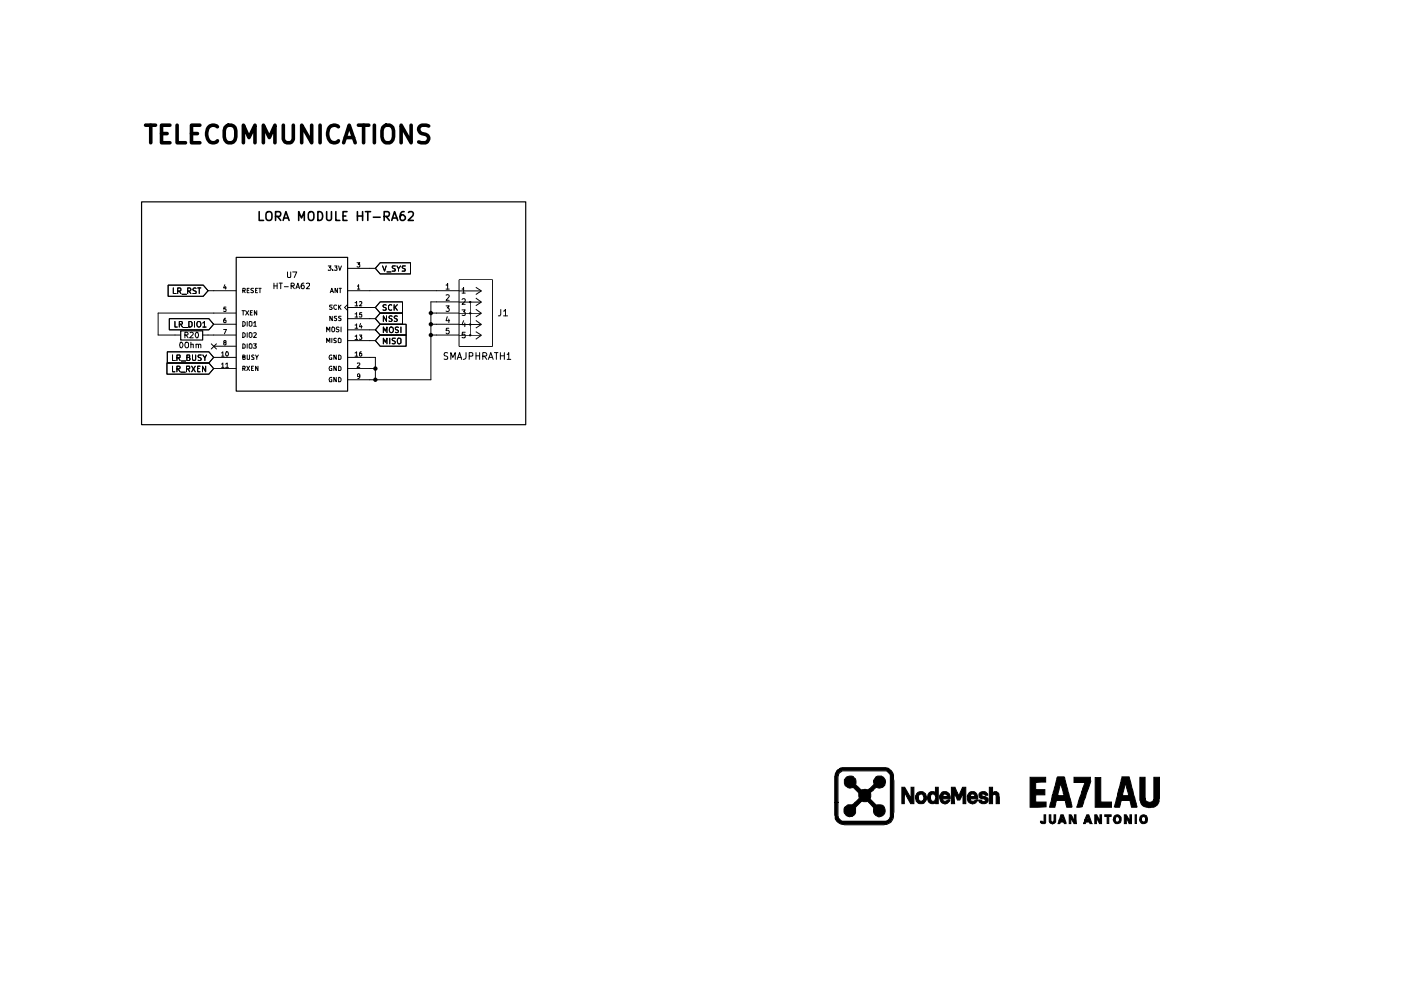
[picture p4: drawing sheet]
<svg xmlns="http://www.w3.org/2000/svg" width="297mm" height="210mm" viewBox="0 0 297 210" stroke-linecap="round" stroke-linejoin="round" font-family="sans-serif">
<g fill="none" stroke="#000" stroke-width=".21">
<path d="M61 57.7v1.1h.6v-1.1M62.1 57.7h.8l-.5 1.1M69.6 56.4h.6l-.4 .3 .4 .2v.2l-.2 .2-.4-.1M70.5 57.2v.1M71 56.4h.5l-.3 .3 .3 .1v.4h-.5M71.8 56.4l.3 .9 .3-.9M73.7 56.9h5.9M75.7 55.7h.6l-.4 .3 .4 .1v.5h-.6M80.6 55.7h6.4v2.4h-6.4l-1-1.2zM81.1 56.4l.4 1.1 .4-1.1M82 57.7h.9M83.8 56.4h-.6v.4l.5 .2 .1 .3-.1 .2h-.6"/>
<path d="M84.2 56.4l.3 .6 .4-.6M84.5 57v.5M85.9 56.4h-.6v.4l.6 .2v.3v.2h-.6M97.3 59.3h7.1v14.1h-7.1zM35.4 77h8.9l1 1.1-1 1.2h-8.9zM35.5 74.6h8.8l1 1.2-1 1.2h-8.8zM35.6 60.5h7.5l1 1.1-1 1.2h-7.5zM35.9 67.6h8.4l1 1.1-1 1.2h-8.4zM36.6 75.3v1.2h.6M36.6 77.6v1.2h.5M36.7 61v1.2h.6M37.1 68.2v1.1h.5"/>
<path d="M37.5 75.9l.7-.1v-.4l-.7-.1v1.2M37.5 78.2l.6-.1 .1-.3-.2-.2h-.5v1.2M37.7 61.7h.5l.2-.1v-.4l-.2-.2h-.5v1.2M37.8 78.2l.4 .6M37.8 75.9l.4 .6M38 68.7h.5l.2-.1-.1-.4h-.6v1.1M38 61.7l.4 .5M38.2 72.6h.3a.67 .67 0 0 1 .3 .6 .67 .67 0 0 1-.4 .5l-.3-.4zM38.3 68.7l.4 .6M38.4 78.9h.9M38.4 76.5h1M38.6 62.4h.9"/>
<path d="M38.9 69.4h.9M39.2 71h.5l.2-.1-.1-.4-.6-.1v1.2M39.5 72.6l.5 .1v.9l-.5 .1a.78 .78 0 0 1 0-1.1zM39.5 71l.4 .6M39.5 78.2l.7-.1v-.4l-.7-.1v1.2M39.6 75.8h.5l.1-.4-.6-.1v1.2l.6-.1 .1-.4-.3-.2M39.8 61.7l.6-.1v-.5l-.6-.1v1.2M39.9 78.2l.3 .6M40 68.2h.4l.3 .2v.7l-.3 .2h-.4zM40 61.7l.5 .5M40.3 70.5l.4-.1 .3 .4-.8 .8h.8M40.5 73.1l.5-.1v.7"/>
<path d="M40.5 72.6v1.1M40.6 77.6l.8 1.2M40.8 75.3v.9l.3 .3 .4-.3v-.9M41.2 68.2v1.1M41.4 77.6l-.8 1.2M41.6 61.1l-.5-.1-.2 .3 .1 .3 .6 .2v.3l-.7 .1M41.6 73.1l.4-.1 .1 .7M41.6 73v.7M41.7 70.4h.1a.78 .78 0 0 1 0 1.2h-.1a.78 .78 0 0 1 0-1.2zM41.8 68.3l.3-.1a.6 .6 0 0 1 .5 .5 .6 .6 0 0 1-.5 .6l-.4-.4zM41.9 61h.7M41.9 78.1h.3"/>
<path d="M42.1 73.2l.1-.2h.3l.1 .7M42.2 61v1.2M42.4 77.6h-.5v1.2h.5M42.7 75.3h-.6v.5l.5 .1 .1 .3-.3 .3-.4-.1M42.9 71h7.1M43 75.3l.4 .6 .4-.6M43 68.5l.3-.3v1.1M43 69.3h.7M43.4 75.9v.6M43.6 77.6v1.2l-.7-1.2v1.2M44.1 61.6h5.9M44.8 72.9l1.1 1.1"/>
<path d="M45.3 78.1h4.7M45.3 68.7h4.7M45.3 73.4h4.7M45.3 75.8h4.7M45.9 72.9l-1.1 1.1M47 74.8l.2-.2v.9M47 77.2l.2-.2v.9M47 75.5h.5M47 77.9h.5M47.4 69.8h.6l-.4 1M47.6 72.6l-.2-.2 .1-.2h.3l.1 .4h-.4l-.1 .2 .2 .4 .3-.1v-.4l-.1-.1M47.7 60.4l-.3 .6h.6"/>
<path d="M47.8 67.5l-.2 .1-.2 .6 .1 .2 .4-.1v-.4l-.3-.1-.2 .2M47.8 77.2l.4-.2v.9M47.8 60.7v.6M47.8 77.9h.6M47.9 65.1h-.4l-.1 .4h.5v.5h-.5M47.9 74.7l.1-.1a.47 .47 0 0 1 .4 .4 .47 .47 0 0 1-.3 .5l-.3-.3zM50 66.4h-16.5v4.6h4.8M51.3 65.9h.6M51.5 61.6h.5v-.4l-.5-.1v1M51.5 68.2l.5 .2v.5l-.4 .3h-.1zM51.5 70.5l.5 .3v.5l-.4 .2h-.1zM51.5 72.9l.5 .3v.5l-.2 .1h-.3z"/>
<path d="M51.5 75.7h.4l.1-.3-.5-.1v.9h.4l.1-.3-.3-.2M51.5 78.1h.5v-.4l-.5-.1v1M51.6 65.9v.9M51.6 61.6l.4 .5M51.6 78.1l.4 .5M52.1 65.9l.6 .9M52.3 77.6l.6 1M52.4 75.3l.1 .9 .4-.1v-.8M52.4 61.6h.3M52.4 68.2v1M52.4 70.5v1M52.4 72.9v.9"/>
<path d="M52.7 65.9l-.6 .9M52.8 61.1h-.4v1h.4M52.9 77.6l-.6 1M53 68.2l.4 .1v.7l-.2 .2-.4-.2v-.7zM53 70.5l.4 .2v.7l-.2 .1-.4-.1v-.7zM53 72.9l.4 .2-.1 .7-.5-.1v-.6zM53.1 66.3h.3M53.3 78.1h.3M53.5 65.9h-.4v.9h.4M53.8 61.1h-.5l-.1 .2 .1 .3h.4l.1 .3-.2 .2-.4-.1M53.8 68.5l.3-.3v1M53.8 70.6l.4-.1 .2 .3-.6 .7h.6"/>
<path d="M53.8 72.9h.6l-.4 .4h.3v.5l-.5-.1M53.8 77.6h-.5v1h.5M53.8 69.2h.6M53.8 75.4l-.3-.1-.2 .1 .1 .3 .4 .2v.3h-.5M54.2 75.3l.2 .5 .4-.5M54.2 61.6h.2M54.4 65.9v.9l-.5-.9v.9M54.4 75.8v.4M54.6 61.1h-.4v1h.4M54.7 77.6v1l-.5-1v1M54.9 61.1h.5M55.1 61.1v1"/>
<path d="M58.1 60v1.2M58.1 60.6h.7M58.8 60v1.2M59.2 60h.7M59.5 60v1.2M60.3 60.8h.8M61.7 60.6h.6v-.5l-.6-.1v1.2M62 60.6l.4 .6M62.7 61.2l.5-1.2 .3 1.2M62.8 60.9h.6M64.4 60h-.2a.73 .73 0 0 0-.1 1.2h.2l.2-.2-.1-.5h-.3l-.3 .2M64.9 60.1h.7v.4l-.7 .7h.7"/>
<path d="M69.3 70.4v-1.1l.3 .7 .3-.7v1.1M69.3 72.6v-.9l.3 .7 .3-.7v.9M70 62.1l.4-1 .3 1M70.2 61.8h.4M70.4 77.7l-.1-.1a.54 .54 0 0 0-.5 .4 .54 .54 0 0 0 .1 .6h.5v-.5h-.2M70.4 75.4a.48 .48 0 0 0-.6 .2 .48 .48 0 0 0 .1 .6h.5v-.3h-.2M70.4 71.7v.9M70.4 64.7h-.5l-.1 .2 .2 .2h.3l.1 .3-.1 .2-.5-.1M70.4 67.1v.9l-.5-.9v.9M70.5 69.3l.5 .2v.7l-.3 .2-.3-.2v-.7zM71.3 71.8h-.5v.3l.5 .2-.1 .3h-.4M71.3 77.6v1l-.5-1v1"/>
<path d="M71.3 75.3v.9l-.5-.9v.9M71.4 64.8l-.4-.1-.2 .2v.5l.3 .2 .3-.1M71.4 67.1h-.4l-.1 .1 .1 .3 .4 .1v.3h-.5M71.5 61.1v1l-.5-1v1M71.8 77.6l.5 .3v.5l-.2 .2h-.3zM71.8 75.3l.5 .2v.5l-.2 .2h-.3zM71.8 64.7v.9M71.9 69.4h-.5l-.1 .3 .4 .1 .2 .3-.2 .3-.4-.1M71.9 71.7l.4 .2v.7h-.2h-.4v-.7zM71.9 61.1h.5M71.9 65l.4 .6M72.1 61.1v1"/>
<path d="M72.3 67.1h-.5v.3l.5 .2v.3h-.5M72.3 64.7l-.5 .5M72.3 69.3v1.1M73.7 78.1h5.9M73.7 61.6h23.6M73.7 65.2h5.9M73.7 64.6l-.6 .6 .6 .6M73.7 67.6h5.9M73.7 69.9h5.9M73.7 72.2h5.9M73.7 75.8h5.9v4.7M75.3 64.2l.3-.3v1"/>
<path d="M75.3 66.5l.3-.2v.9M75.3 68.9l.3-.2v.9M75.3 71.3l.3-.3v1M75.3 74.8l.3-.2v.9M75.3 64.9h.6M75.3 67.2h.6M75.3 69.6h.6M75.3 72h.6M75.3 75.5h.6M75.8 60.7l.2-.3v.9M75.8 77h.4l.1 .3-.6 .6h.6M75.8 61.3h.5"/>
<path d="M76.2 64h.5v.3l-.5 .6h.5M76.2 71h.5l-.2 .4 .2 .1v.4h-.5M76.3 79.7l-.1 .1h-.3l-.1-.4 .1-.2 .4 .2v.6l-.4 .3M76.5 68.6l-.3 .7h.6M76.6 74.6h-.2l-.2 .8 .2 .1 .3-.1-.1-.5h-.3l-.1 .2M76.6 69v.6M76.7 66.3h-.4l-.1 .4h.5v.4h-.5M80.6 64h4.7v2.4h-4.7l-1-1.2zM80.6 68.7h5.5v2.3h-5.5l-1-1.1zM80.6 71h5.5v2.4h-5.5l-1-1.2zM80.6 66.4h4.7v2.3h-4.7l-1-1.1zM81.3 70.5v-1.2l.4 .9 .3-.9v1.2"/>
<path d="M81.3 72.9v-1.2l.4 .9 .3-.9v1.2M81.9 64.7l-.5-.1-.2 .3 .2 .3 .5 .2v.3h-.7M82 67v1.2l-.7-1.2v1.2M82.6 71.7v1.2M82.7 69.4l.2-.1a.6 .6 0 0 1 .5 .6 .6 .6 0 0 1-.5 .6l-.4-.4zM83.1 64.7a.45 .45 0 0 0-.7 .2v.6a.45 .45 0 0 0 .7 .2M83.1 67.1h-.6v.4l.6 .1v.3l-.2 .3-.4-.1M83.6 64.6v1.2M83.7 65.1l.5 .7M83.8 71.7h-.6v.5l.5 .2 .1 .2-.2 .3-.5-.1M84.2 67.1h-.5l-.1 .2 .6 .3v.3l-.2 .3-.4-.1M84.2 64.6l-.6 .7"/>
<path d="M84.4 71.7h.4l.2 .2v.8l-.5 .2a.86 .86 0 0 1-.1-1.2zM84.5 69.4h-.7v.4l.7 .4-.3 .3-.4-.1M85 69.3v1.2M91.4 71h5.9M91.4 68.7h5.9M91.4 66.4h5.9M94.6 60.5h.1l.2-.4v1.2M94.6 62.6l.4-.1 .2 .2-.6 1h.6M94.6 64.9h.6l-.4 .4 .4 .1v.6h-.6M94.6 61.3h.6M94.8 67.1l-.2 .9h.7M94.9 74.8h-.5l-.3 .3 .1 .3 .7 .3v.4h-.8"/>
<path d="M95.2 69.6h-.5l-.1 .5h.6v.6l-.5 .1-.1-.2M95.2 67.6v.8M95.6 76.2v-1.4l.4 1 .5-1v1.4M96.9 76.2l.6-1.4 .4 1.4M97.1 75.8h.7M97.3 61.7h4.8M97.3 66.4h4.8M97.3 68.8h4.8M97.3 71.1h4.8M98 61.3h.1l.2-.3v1.1M98 63.5l.1-.2h.4l.1 .2v.3l-.6 .7h.6M98 65.7h.6l-.3 .4 .3 .2v.5h-.6"/>
<path d="M98 62.1h.6M98.3 68l-.3 .8h.7M98.6 68.5v.8M98.6 70.4h-.6v.6l.1-.1h.4l.1 .1v.5h-.6M98.8 74.8l-.1 1.2-.5 .2M99.5 75.5l.7-.1v-.5l-.2-.1h-.5v1.4M99.7 64.1v7M100.9 60.9l1.2 .8M100.9 63.2l1.2 .9M100.9 65.6l1.2 .8M100.9 67.9l1.2 .9M100.9 70.3l1.2 .8"/>
<path d="M100.9 74.8v1.4M100.9 75.4h.8M101.7 74.8v1.4M102.1 64.1l-10.7-.1v16.5h-17.7M102.1 61.7l-1.2 .7M102.1 64.1l-1.2 .7M102.1 66.4l-1.2 .8M102.1 68.8l-1.2 .8M102.1 71.1l-1.2 .8M102.4 75.5l.7-.1v-.5l-.2-.1h-.5v1.4M102.7 75.5l.5 .7M103.5 76.2l.6-1.4 .5 1.4"/>
<path d="M103.7 75.8h.7M104.8 74.8h.8M105.2 74.8v1.4M106.1 75.4h.8M106.1 74.8v1.4M106.2 65.6v1l-.2 .4h-.3M106.8 66l.4-.4v1.4M106.8 67h.8M106.9 74.8v1.4M107.5 75.2l.4-.4v1.4M107.5 76.2h.8M70.4 80.1a.48 .48 0 0 0-.6 .2 .48 .48 0 0 0 .1 .6h.5v-.4h-.2"/>
<path d="M71.3 80v.9l-.5-.9v.9M71.8 80l.5 .3-.2 .6h-.3zM177.4 163.4l.6-.5 .5-.1h9.3a1.81 1.81 0 0 1 1.6 1.6v8.1a2.04 2.04 0 0 1-2 2.4h-8.4a1.95 1.95 0 0 1-2-2.1v-2.7h.7v3l.1 .5 .7 .5h9.3l.5-.2 .5-.7v-8.8l-.7-.9-9.5-.1-.7 .5-.2 .7v5.5h-.7v-5.6zM179.3 165a1.25 1.25 0 0 1 1.3-.4 1.25 1.25 0 0 1 .9 1l-.1 .8 1 .9 .3 .2 .7-.2 .6 .2 1.3-1.2-.1-.8 .5-.8 .4-.2h.8a1.31 1.31 0 0 1 .7 1.8 1.31 1.31 0 0 1-1.8 .6l-1.3 1.2 .1 .9-.2 .4 1.4 1.3a1.39 1.39 0 0 1 1.7 .5 1.29 1.29 0 0 1-1 2 1.29 1.29 0 0 1-1.2-1.9l-1.4-1.4-.8 .1-.3-.2-1.5 1.4 .1 1.1a1.27 1.27 0 0 1-2.1 .4 1.27 1.27 0 0 1 .5-2.1h.9l1.5-1.3v-1.1l-1.3-1.3-.2 .1a1.28 1.28 0 0 1-1.5-.4 1.28 1.28 0 0 1 .1-1.6zM191.2 166.9h.6l1.4 2.4v-2.4h.6v3.5h-.7l-1.3-2.4-.1 2.4h-.5zM194.4 168.3a1.19 1.19 0 0 1 1.8 0l.3 .7a1.2 1.2 0 0 1-1.1 1.5 1.2 1.2 0 0 1-1.3-1.3h.6a.6 .6 0 0 0 .7 .7 .91 .91 0 0 0 .1-1.5h-.3a.74 .74 0 0 0-.5 .8h-.6v-.4zM197 168.1a.94 .94 0 0 1 1.3 0v-1.2h.6v3.5h-.5v-.3a1.07 1.07 0 0 1-1.2 .2 1.07 1.07 0 0 1-.6-1.1h.6l.4 .7h.5a1 1 0 0 0-.3-1.6 .74 .74 0 0 0-.6 .9h-.6l.1-.7zM199.6 168.1a1.18 1.18 0 0 1 1.4 0 1.18 1.18 0 0 1 .5 1.3h-1.6l.2 .5h.4a.53 .53 0 0 1 .9-.1l-.5 .5a.97 .97 0 0 1-1.5-.4l-.2-.8 .1-.3 1.6 .1-.1-.4-.4-.1h-.4l-.1 .4h-.6zM201.7 166.9h.8l.7 1.8 .9-1.8h.7v3.5h-.6v-2.2l-.7 1.4h-.5l-.7-1.4 .1 2.2h-.7zM205.5 168a1.21 1.21 0 0 1 1.4 .1 1.21 1.21 0 0 1 .4 1.3h-1.6l.3 .5 1.3-.3a1.13 1.13 0 0 1-1.1 .9 1.13 1.13 0 0 1-1.1-1v-.6h1.6a.5 .5 0 0 0-.3-.5 .5 .5 0 0 0-.5 0l-.2 .5h-.6zM207.6 168.2a1.03 1.03 0 0 1 1.8 .4h-.5l-.2-.2h-.5l-.1 .1 .2 .3a.97 .97 0 0 1 1.1 1.3 1.25 1.25 0 0 1-1.8-.1v-.4h.5a.43 .43 0 0 0 .4 .4 .43 .43 0 0 0 .4-.5h-.2a.98 .98 0 0 1-1.1-1.3zM209.8 166.9h.6v1.2a.77 .77 0 0 1 1-.2 .77 .77 0 0 1 .4 .9l.1 1.6h-.7l-.1-2-.7 .2v1.8h-.6z"/>
<path d="M218.4 164.8h3.3v1l-2.1 .1v1.5h1.9v1.1h-1.9v1.6h2.2v1l-3.4 .1zM221.4 172.8h.3v1.6l-.2 .2a.64 .64 0 0 1-.9-.5l.8 .2zM222.5 172.8h.3v1.2l.2 .3 .4-.1 .1-1.4h.3v1.5a.79 .79 0 0 1-1.3-.1zM224.2 164.8l1.4-.1 .2 .3 1.3 5.1 .1 1.1h-1l-.4-1.5h-1.8l-.4 1.5h-1.1l.6-2.6 2.5 .1-.7-2.7-.7 2.6h-1.1zM224.9 172.8h.5l.6 1.8h-.3l-.1-.3h-.8l-.1 .3h-.4l.3-.7h.8l-.2-.7-.2 .7h-.4zM226.7 172.8h.5l.6 1.2v-1.2h.3l.1 1.8h-.5l-.7-1.2v1.2h-.3zM227.7 164.8h3.5l.1 .9-1.9 5.4-1.1 .1 1.7-5.3h-2.3zM230.4 172.8h.4l.7 1.8h-.4l-.1-.3h-.7l-.2 .3h-.4l.3-.7h.8l-.2-.7-.2 .7h-.4zM232.1 172.8h.4l.7 1.2v-1.2h.4v1.8h-.5l-.6-1.2v1.2h-.4zM232.2 164.8h1.2v5.3h2.3v1.1h-3.5zM234.2 172.8h1.4v.3h-.5v1.5h-.4v-1.5h-.5zM236.3 173a.86 .86 0 0 1 1.4 .4v.5a.82 .82 0 0 1-1 .7 .82 .82 0 0 1-.6-1h.3l.3 .7 .5-.1a.66 .66 0 0 0-.3-1.1l-.5 .5h-.3z"/>
<path d="M237.9 164.7h1.5l1.6 6.5h-1.1l-.3-1.5h-1.9l-.3 1.5-1.1-.1 .6-2.5 2.4 .1-.7-2.6-.6 2.5h-1.1zM238.4 172.8h.4l.7 1.2 .1-1.2h.3v1.8h-.5l-.6-1.2v1.2h-.4zM240.7 172.8h.3v1.8h-.3zM241.7 164.8h1.1v4.3a.98 .98 0 0 0 .7 1 .98 .98 0 0 0 1.1-.6v-4.7h1.2v4.5a1.88 1.88 0 0 1-1.9 1.9 1.95 1.95 0 0 1-2-1.1l-.2-.4zM241.9 173a.92 .92 0 0 1 1.4 .5 .92 .92 0 0 1-1.1 1.1l-.3-.2-.3-.6 .4-.1 .1 .4 .6 .2 .2-.9-.5-.3-.3 .2-.1 .4h-.3z"/>
</g>
<path d="M30 42.8h81.5v47.2h-81.5zM50.1 54.6h23.6v28.3h-23.6zM38.3 70.1h4.7v2h-4.7zM99.6 63.9l.2 .2v.1l-.2-.1zM99.6 66.3l.2 .1v.1l-.2-.1zM99.6 68.7l.2 .1v.1l-.2-.1zM99.6 71l.2 .1v.1l-.2-.1z" fill="none" stroke="#000" stroke-width=".25"/>
<g fill="#000">
<path d="M177.6 163.2l.9-.5h9.3a1.81 1.81 0 0 1 1.6 1.6v8.2a2.04 2.04 0 0 1-2 2.3h-8.4a1.95 1.95 0 0 1-2-2v-2.7h.6v3l.2 .5 .7 .5h9.3l.5-.3 .4-.7v-8.8l-.7-.8-9.4-.1-.7 .4-.3 .8v5.5h-.6v-5.6v-.4zM179.3 165a1.25 1.25 0 0 1 1.3-.4 1.25 1.25 0 0 1 .9 1l-.1 .8 1 .9 .3 .2 .7-.2 .6 .2 1.3-1.2-.1-.8 .5-.8 .4-.2h.8a1.31 1.31 0 0 1 .7 1.8 1.31 1.31 0 0 1-1.8 .6l-1.3 1.2 .1 .9-.2 .4 1.4 1.3a1.39 1.39 0 0 1 1.7 .5 1.29 1.29 0 0 1-1 2 1.29 1.29 0 0 1-1.2-1.9l-1.4-1.4-.8 .1-.3-.2-1.5 1.4 .1 1.1a1.27 1.27 0 0 1-2.1 .4 1.27 1.27 0 0 1 .5-2.1h.9l1.5-1.3v-1.1l-1.3-1.3-.2 .1a1.28 1.28 0 0 1-1.5-.4 1.28 1.28 0 0 1 .1-1.6zM191.2 166.9h.6l1.4 2.4v-2.4h.6v3.5h-.7l-1.3-2.4-.1 2.4h-.5zM194.4 168.3a1.19 1.19 0 0 1 1.8 0l.3 .7a1.2 1.2 0 0 1-1.1 1.5 1.2 1.2 0 0 1-1.3-1.3h.6a.6 .6 0 0 0 .7 .7 .91 .91 0 0 0 .1-1.5h-.3a.74 .74 0 0 0-.5 .8h-.6v-.4zM197 168.1a.94 .94 0 0 1 1.3 0v-1.2h.6v3.5h-.5v-.3a1.07 1.07 0 0 1-1.2 .2 1.07 1.07 0 0 1-.6-1.1h.6l.4 .7h.5a1 1 0 0 0-.3-1.6 .74 .74 0 0 0-.6 .9h-.6l.1-.7zM199.6 168.1a1.18 1.18 0 0 1 1.4 0 1.18 1.18 0 0 1 .5 1.3h-1.6l.2 .5h.4a.53 .53 0 0 1 .9-.1l-.5 .5a.97 .97 0 0 1-1.5-.4l-.2-.8 .1-.3 1.6 .1-.1-.4-.4-.1h-.4l-.1 .4h-.6zM201.7 166.9h.8l.7 1.8 .9-1.8h.7v3.5h-.6v-2.2l-.7 1.4h-.5l-.7-1.4 .1 2.2h-.7zM205.5 168a1.21 1.21 0 0 1 1.4 .1 1.21 1.21 0 0 1 .4 1.3h-1.6l.3 .5 1.3-.3a1.13 1.13 0 0 1-1.1 .9 1.13 1.13 0 0 1-1.1-1v-.6h1.6a.5 .5 0 0 0-.3-.5 .5 .5 0 0 0-.5 0l-.2 .5h-.6zM207.6 168.2a1.03 1.03 0 0 1 1.8 .4h-.5l-.2-.2h-.5l-.1 .1 .2 .3a.97 .97 0 0 1 1.1 1.3 1.25 1.25 0 0 1-1.8-.1v-.4h.5a.43 .43 0 0 0 .4 .4 .43 .43 0 0 0 .4-.5h-.2a.98 .98 0 0 1-1.1-1.3zM209.8 166.9h.6v1.2a.77 .77 0 0 1 1-.2 .77 .77 0 0 1 .4 .9l.1 1.6h-.7l-.1-2-.7 .2v1.8h-.6zM218.4 164.8h3.3v1l-2.1 .1v1.5h1.9v1.1h-1.9v1.6h2.2v1l-3.4 .1zM221.4 172.8h.3v1.6l-.2 .2a.64 .64 0 0 1-.9-.5l.8 .2z"/>
<path d="M222.5 172.8h.3v1.2l.2 .3 .4-.1 .1-1.4h.3v1.5a.79 .79 0 0 1-1.3-.1zM224.9 172.8h.5l.6 1.8h-.3l-.1-.3h-.8l-.1 .3h-.4l.3-.7h.8l-.2-.7-.2 .7h-.4zM226.7 172.8h.5l.6 1.2v-1.2h.3l.1 1.8h-.5l-.7-1.2v1.2h-.3zM224.2 164.7h1.4l.2 .3 1.3 5.1 .1 1.1h-1l-.4-1.5h-1.8l-.4 1.5h-1.1l.6-2.6 2.5 .1-.7-2.7-.7 2.6h-1.1zM227.7 164.8h3.5l.1 .9-1.9 5.4-1.1 .1 1.7-5.3h-2.3zM230.4 172.8h.4l.7 1.8h-.4l-.1-.3h-.7l-.2 .3h-.4l.3-.7h.8l-.2-.7-.2 .7h-.4zM232.1 172.8h.4l.7 1.2v-1.2h.4v1.8h-.5l-.6-1.2v1.2h-.4zM234.2 172.8h1.4v.3h-.5v1.5h-.4v-1.5h-.5zM232.2 164.8h1.2v5.3h2.3v1.1h-3.5zM236.3 173a.86 .86 0 0 1 1.4 .4v.5a.82 .82 0 0 1-1 .7 .82 .82 0 0 1-.6-1h.3l.3 .7 .5-.1a.66 .66 0 0 0-.3-1.1l-.5 .5h-.3zM237.9 164.7h1.5l1.6 6.5h-1.1l-.3-1.5h-1.9l-.3 1.5-1.1-.1 .6-2.5 2.4 .1-.7-2.6-.6 2.5h-1.1zM238.4 172.8h.4l.7 1.2 .1-1.2h.3v1.8h-.5l-.6-1.2v1.2h-.4z"/>
<path d="M240.7 172.8h.3v1.8h-.3zM241.9 172.9a.89 .89 0 0 1 1.1 .1 .89 .89 0 0 1 .2 1.1 .79 .79 0 0 1-1 .5 .79 .79 0 0 1-.5-.9h.3l.1 .4 .3 .2h.3l.2-.4-.1-.6-.4-.2-.3 .2-.1 .4h-.3v-.4zM241.7 164.8h1.1v4.3a.98 .98 0 0 0 .7 1 .98 .98 0 0 0 1.1-.6v-4.7h1.2v4.5a1.88 1.88 0 0 1-1.9 1.9 1.95 1.95 0 0 1-2-1.1l-.2-.4z"/>
<circle cx="79.6" cy="78.1" r=".47"/>
<circle cx="91.4" cy="66.4" r=".47"/>
<circle cx="91.4" cy="68.7" r=".47"/>
<circle cx="91.4" cy="71" r=".47"/>
<circle cx="79.6" cy="80.5" r=".47"/>
</g>
<g fill="none" stroke="#000" stroke-width=".76">
<path d="M30.9 26.5h2.1M32 26.5v3.8M34.2 28.3h1.2M36 26.5h-1.8v3.8h1.8M37.5 26.5v3.8h1.8M40.6 28.3h1.3M42.4 26.5h-1.8v3.8h1.8M46.1 26.9a1.39 1.39 0 0 0-1.6-.2 1.39 1.39 0 0 0-.7 1.5 1.68 1.68 0 0 0 1.6 2.1l.5-.2 .2-.3M47.7 27.1a1.25 1.25 0 0 1 1.4-.5 1.25 1.25 0 0 1 .9 1.1v1.3a1.23 1.23 0 0 1-1.2 1.3 1.23 1.23 0 0 1-1.3-1.3v-1.3zM51.6 30.3v-3.8l1.2 2.7 1.3-2.7v3.8M55.8 30.3v-3.8l1.3 2.7 1.2-2.7v3.8M60.1 26.5v3l.1 .3a1.15 1.15 0 0 0 1.6 .3l.4-.6v-3"/>
<path d="M66.1 26.5v3.8l-2.1-3.8v3.8M67.9 26.5v3.8M71.8 26.9a1.39 1.39 0 0 0-1.6-.2 1.39 1.39 0 0 0-.7 1.5 1.68 1.68 0 0 0 1.6 2.1l.5-.2 .2-.3M72.9 30.3l1.1-3.8 1.3 3.8M73.2 29.2h1.8M76 26.5h2.2M77.1 26.5v3.8M79.4 26.5v3.8M81.5 26.7l.3-.2h.8l.3 .2a2.71 2.71 0 0 1 0 3.4l-.3 .2h-.8l-.3-.2a2.79 2.79 0 0 1 0-3.4zM87.2 26.5v3.8l-2.2-3.8v3.8M90.9 26.7l-.5-.2h-.9a.91 .91 0 0 0-.8 .9 .91 .91 0 0 0 .8 .9l.7 .2a.91 .91 0 0 1 .7 .9 .91 .91 0 0 1-.7 .9h-.9l-.5-.2"/>
</g>
<g fill="none" stroke="#000" stroke-width=".34">
<path d="M54.9 44.9v1.8h1M56.5 45.1l.3-.2 .6 .1a1.21 1.21 0 0 1-.2 1.7h-.6a1.47 1.47 0 0 1-.1-1.6zM58.4 45.9h.8a.55 .55 0 0 0 .3-.5 .55 .55 0 0 0-.3-.5h-.8v1.8M58.8 45.9l.7 .8M60 46.7l.6-1.8 .7 1.8M60.2 46.2h.9M63.3 46.7v-1.8l.6 1.3 .6-1.3v1.8M65.4 45.1a.6 .6 0 0 1 .7-.2 .6 .6 0 0 1 .4 .6v.6a.59 .59 0 0 1-.5 .7 .59 .59 0 0 1-.6-.7zM67.4 44.9a.98 .98 0 0 1 1 .6 .98 .98 0 0 1-.3 1.2h-.7zM69.3 44.9v1.5l.3 .3h.3l.4-.3v-1.5M71.2 44.9v1.8h.9M72.7 45.8h.6"/>
<path d="M73.6 44.9h-.9v1.8h.9M75.8 45.8h1.1M75.8 44.9v1.8M76.9 44.9v1.8M77.5 44.9h1.1M78 44.9v1.8M79.2 46.1h1.4M81.4 45.9h.8a.55 .55 0 0 0 .4-.5 .55 .55 0 0 0-.4-.5h-.8v1.8M81.9 45.9l.6 .8M83.1 46.7l.6-1.8 .6 1.8M83.2 46.2h1M85.7 44.9a.63 .63 0 0 0-.8 .4l-.1 1.1 .2 .3a.65 .65 0 0 0 .9-.3v-.4l-.4-.4h-.3l-.4 .4"/>
<path d="M86.6 45l.7-.1 .2 .1 .1 .4-.1 .3-1 1h1.1"/>
</g>
</svg>
